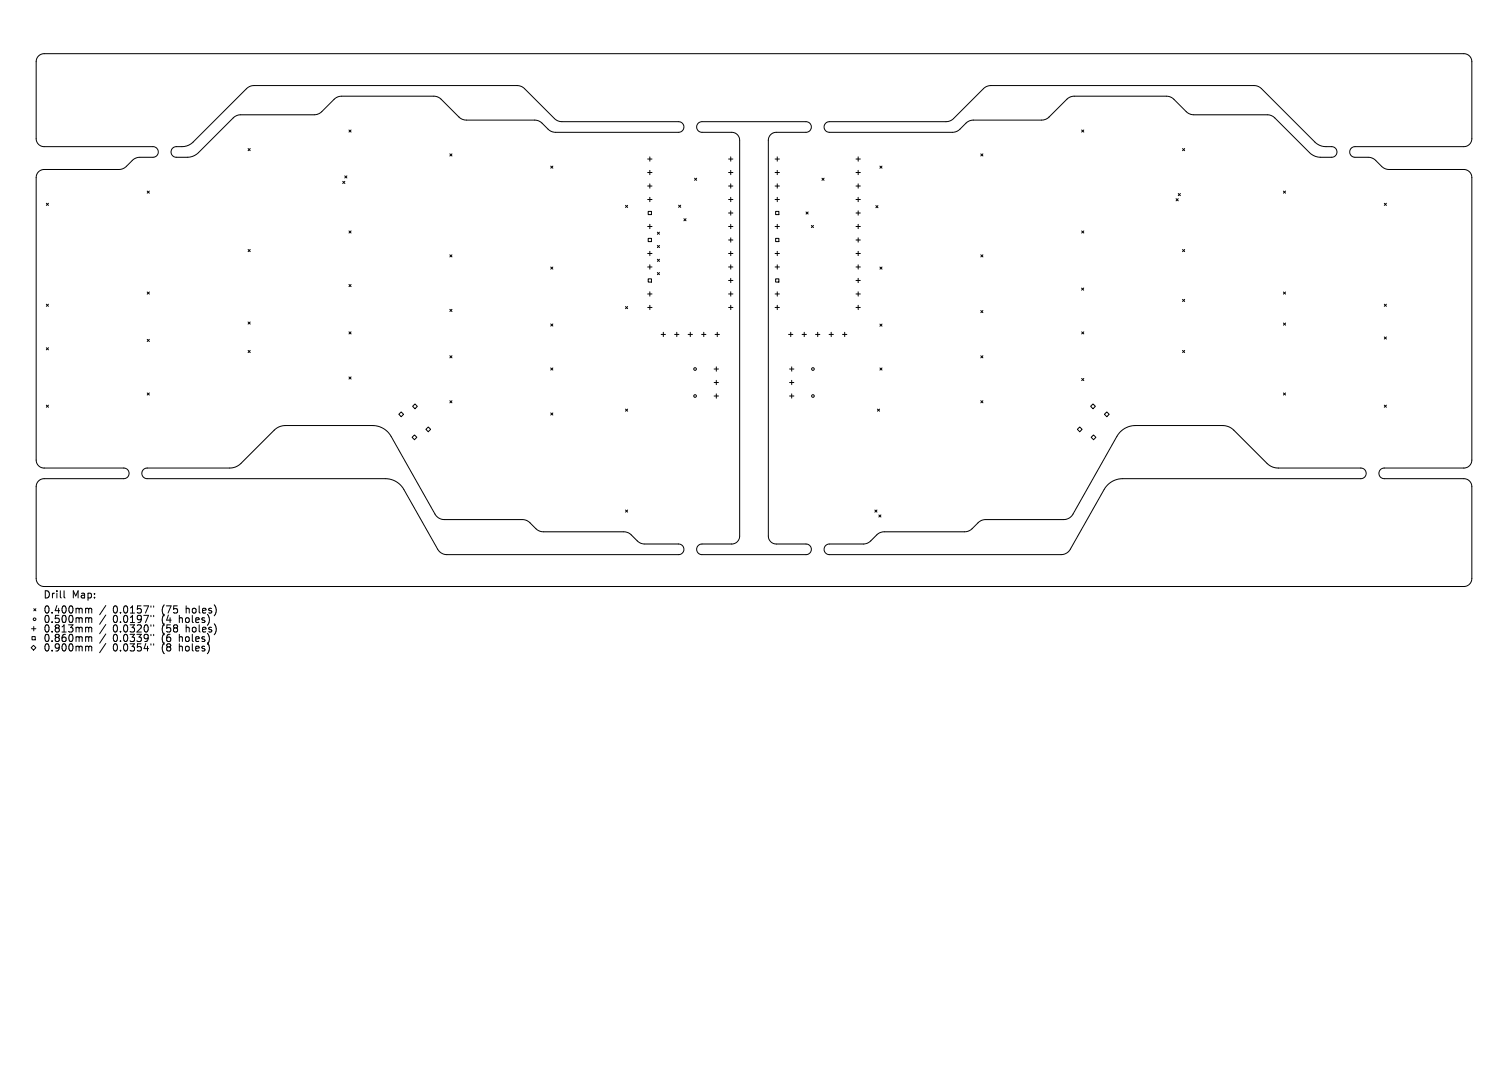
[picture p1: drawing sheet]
<svg xmlns="http://www.w3.org/2000/svg" width="420mm" height="297mm" viewBox="0 0 420 297" stroke-linecap="round" stroke-linejoin="round" font-family="sans-serif">
<defs><g id="words">
<g font-size="2.8">
<text x="12" y="166.8">Drill</text>
<text x="20" y="166.8">Map:</text>
<text x="12" y="171">0.400mm</text>
<text x="12" y="173.7">0.500mm</text>
<text x="31.4" y="171">0.0157&quot;</text>
<text x="31.4" y="173.7">0.0197&quot;</text>
<text x="45.2" y="171">(75</text>
<text x="45.2" y="173.7">(4</text>
<text x="50.1" y="173.7">holes)</text>
<text x="52" y="171">holes)</text>
<text x="12" y="176.3">0.813mm</text>
<text x="12" y="179">0.860mm</text>
<text x="31.4" y="176.3">0.0320&quot;</text>
<text x="31.4" y="179">0.0339&quot;</text>
<text x="45.2" y="176.3">(58</text>
<text x="45.2" y="179">(6</text>
<text x="50.1" y="179">holes)</text>
<text x="52" y="176.3">holes)</text>
<text x="12" y="181.6">0.900mm</text>
<text x="31.4" y="181.6">0.0354&quot;</text>
<text x="45.2" y="181.6">(8</text>
<text x="50.1" y="181.6">holes)</text>
</g>
</g></defs>
<g fill="none" stroke="#000" stroke-width=".28">
<path d="M10.7 15.6l.7-.4 .9-.3h395.4a2.22 2.22 0 0 1 2.2 2.3v21.6a2.22 2.22 0 0 1-2.2 2h-30.4a1.48 1.48 0 0 0-1.4 1.6 1.48 1.48 0 0 0 1.5 1.4h3.6l1 .2 .9 .5 2.3 2.1 1.4 .6h21.1a2.22 2.22 0 0 1 2.2 2.2v78.9a2.22 2.22 0 0 1-2.2 2h-22.3a1.48 1.48 0 0 0-1.4 1.5 1.48 1.48 0 0 0 1.5 1.4h22.4a2.22 2.22 0 0 1 2 2.3v25.7a2.22 2.22 0 0 1-2.2 2.1l-395.6-.1a2.22 2.22 0 0 1-2-2.2v-25.7a2.22 2.22 0 0 1 2.2-2.1h22.3a1.48 1.48 0 0 0 1.3-1.5 1.48 1.48 0 0 0-1.4-1.4h-22.4a2.22 2.22 0 0 1-2-2.2v-78.9a2.22 2.22 0 0 1 2.2-2h21.1l1.4-.6 2.2-2.1 .9-.5 1.1-.2h3.7a1.48 1.48 0 0 0 1.4-1.6 1.48 1.48 0 0 0-1.5-1.4h-30.5a2.22 2.22 0 0 1-2-2.2v-21.4l.1-.8zM97.2 36.2l.6 .6M97.8 36.2l-.6 .6M152.6 36l1.1 .6 1 .2h34.3a1.48 1.48 0 0 0 1.5-1.5 1.48 1.48 0 0 0-1.5-1.4l-33.3-.1-1.3-.8-8.5-8.5-1.6-.7h-73.6l-1.2 .3-.8 .6-14.9 14.8a4.4 4.4 0 0 1-3.1 1.3h-1.6a1.48 1.48 0 0 0-1.5 1.5 1.48 1.48 0 0 0 1.5 1.5h3.1a4.4 4.4 0 0 0 3.1-1.3l9.7-9.7 1-.7 1-.2h21l1.4-.6 4-4 1.5-.5h26.4l1.4 .7 5.3 5.2 1.1 .6 20 .1 1.5 .6 2 2M194.5 34.3l1-.4h29a1.48 1.48 0 0 1 1.5 1.4 1.48 1.48 0 0 1-1.5 1.5h-8.3a2.22 2.22 0 0 0-2.2 2.2v110.2a2.22 2.22 0 0 0 2.2 2.2h8.3a1.48 1.48 0 0 1 1.5 1.5 1.48 1.48 0 0 1-1.5 1.5h-29a1.48 1.48 0 0 1-1.5-1.5 1.48 1.48 0 0 1 1.5-1.5h8.3a2.22 2.22 0 0 0 2.2-2.2v-110.2a2.22 2.22 0 0 0-2.2-2.2h-8.3a1.48 1.48 0 0 1-1.4-.9 1.48 1.48 0 0 1 .4-1.6zM292.2 32.6l-1.1 .6-1 .2-19.5 .1-1.2 .5-2.1 2M292.2 32.6l5.1-5.1 1.4-.7h26.7l1.3 .7 3.9 3.8 1.4 .6h20.9l1.1 .2 1 .7 9.7 9.7a4.4 4.4 0 0 0 3.1 1.3h3.1a1.48 1.48 0 0 0 1.5-1.5 1.48 1.48 0 0 0-1.5-1.5h-1.6a4.4 4.4 0 0 1-3.1-1.3l-14.9-14.8-.8-.6-1.3-.3h-73.5l-1.6 .7-8.5 8.5-1.4 .8-33.2 .1a1.48 1.48 0 0 0-1.5 1.4 1.48 1.48 0 0 0 1.5 1.5h34.3l1-.2 1-.6M301.3 36.2l.5 .6M301.8 36.2l-.5 .6M12.9 56.6l.6 .6M13.5 56.6l-.6 .6M41 53.2l.6 .6"/>
<path d="M41.6 53.2l-.6 .6M69.1 41.4l.6 .5M69.7 41.4l-.6 .5M95.5 50.5l.5 .6M96 49l.6 .5M96 50.5l-.5 .6M96.6 49l-.6 .5M125.3 42.8l.6 .6M125.9 42.8l-.6 .6M153.4 46.2l.6 .6M154 46.2l-.6 .6M174.2 57.2l.6 .6"/>
<path d="M174.8 57.2l-.6 .6M180.4 44.3h1.2M180.4 48h1.2M180.4 51.8h1.2M180.4 55.5h1.2M180.5 58.8h.9v.9h-.9zM181 43.7v1.2M181 47.4v1.2M181 51.2v1.2M181 54.9v1.2M189 57.1l.6 .6M189.6 57.1l-.6 .6"/>
<path d="M193.4 49.6l.6 .6M194 49.6l-.6 .6M202.9 44.3h1.2M202.9 48h1.2M202.9 51.8h1.2M202.9 55.5h1.2M202.9 59.3h1.2M203.5 43.7v1.2M203.5 47.4v1.2M203.5 51.2v1.2M203.5 54.9v1.2M203.5 58.7v1.2"/>
<path d="M215.9 44.3h1.2M215.9 48h1.2M215.9 51.8h1.2M215.9 55.5h1.2M216 58.8h.9v.9h-.9zM216.5 43.7v1.2M216.5 47.4v1.2M216.5 51.2v1.2M216.5 54.9v1.2M224.5 59l.6 .6M225.1 59l-.6 .6M228.9 49.6l.6 .6"/>
<path d="M229.5 49.6l-.6 .6M238.4 44.3h1.2M238.4 48h1.2M238.4 51.8h1.2M238.4 55.5h1.2M238.4 59.3h1.2M239 43.7v1.2M239 47.4v1.2M239 51.2v1.2M239 54.9v1.2M239 58.7v1.2M243.9 57.2l.6 .6"/>
<path d="M244.5 57.2l-.6 .6M245.1 46.2l.6 .6M245.7 46.2l-.6 .6M273.2 42.8l.5 .6M273.7 42.8l-.5 .6M327.6 55.3l.5 .6M328.1 55.3l-.5 .6M328.2 53.9l.5 .6M328.7 53.9l-.5 .6M329.3 41.4l.6 .5M329.9 41.4l-.6 .5M357.4 53.2l.6 .6"/>
<path d="M358 53.2l-.6 .6M385.5 56.6l.6 .6M386.1 56.6l-.6 .6M69.1 69.4l.6 .6M69.7 69.4l-.6 .6M97.2 79.2l.6 .6M97.2 64.3l.6 .6M97.8 79.2l-.6 .6M97.8 64.3l-.6 .6M125.3 70.9l.6 .6M125.9 70.9l-.6 .6M153.4 74.3l.6 .6"/>
<path d="M154 74.3l-.6 .6M180.4 63h1.2M180.4 70.6h1.2M180.4 74.3h1.2M180.5 66.4h.9v.9h-.9zM180.5 77.6h.9v.9h-.9zM181 62.4v1.2M181 70v1.2M181 73.7v1.2M183.1 75.9l.6 .6M183.1 64.6l.6 .6M183.1 68.3l.6 .6"/>
<path d="M183.1 72.2l.6 .6M183.7 64.6l-.6 .6M183.7 68.3l-.6 .6M183.7 72.2l-.6 .6M183.7 75.9l-.6 .6M190.5 60.9l.6 .6M191.1 60.9l-.6 .6M202.9 63h1.2M202.9 70.6h1.2M202.9 74.3h1.2M202.9 66.8h1.2M202.9 78.1h1.2"/>
<path d="M203.5 62.4v1.2M203.5 66.2v1.2M203.5 70v1.2M203.5 73.7v1.2M203.5 77.5v1.2M215.9 63h1.2M215.9 70.6h1.2M215.9 74.3h1.2M216 66.4h.9v.9h-.9zM216 77.6h.9v.9h-.9zM216.5 62.4v1.2M216.5 70v1.2"/>
<path d="M216.5 73.7v1.2M226 62.8l.6 .5M226.6 62.8l-.6 .5M238.4 63h1.2M238.4 70.6h1.2M238.4 74.3h1.2M238.4 66.8h1.2M238.4 78.1h1.2M239 62.4v1.2M239 66.2v1.2M239 70v1.2M239 73.7v1.2"/>
<path d="M239 77.5v1.2M245.1 74.3l.6 .6M245.7 74.3l-.6 .6M273.2 70.9l.5 .6M273.7 70.9l-.5 .6M301.3 64.3l.5 .6M301.8 64.3l-.5 .6M329.3 69.4l.6 .6M329.9 69.4l-.6 .6M12.9 84.7l.6 .6M12.9 96.8l.6 .6M13.5 84.7l-.6 .6"/>
<path d="M13.5 96.8l-.6 .6M41 81.3l.6 .6M41 94.5l.6 .6M41.6 81.3l-.6 .6M41.6 94.5l-.6 .6M69.1 89.6l.6 .6M69.1 97.5l.6 .6M69.7 89.6l-.6 .6M69.7 97.5l-.6 .6M97.2 92.4l.6 .6M97.8 92.4l-.6 .6M125.3 86.1l.6 .6"/>
<path d="M125.3 99l.6 .6M125.9 86.1l-.6 .6M125.9 99l-.6 .6M153.4 90.2l.6 .6M154 90.2l-.6 .6M174.2 85.3l.6 .6M174.8 85.3l-.6 .6M180.4 81.8h1.2M180.4 85.6h1.2M181 81.2v1.2M181 85v1.2M184.1 93.1h1.2"/>
<path d="M184.7 92.5v1.2M187.9 93.1h1.2M188.5 92.5v1.2M191.6 93.1h1.3M192.3 92.5v1.2M195.4 93.1h1.2M196 92.5v1.2M199.2 93.1h1.2M199.8 92.5v1.2M202.9 81.8h1.2M202.9 85.6h1.2M203.5 81.2v1.2"/>
<path d="M203.5 85v1.2M215.9 81.8h1.2M215.9 85.6h1.2M216.5 81.2v1.2M216.5 85v1.2M219.6 93.1h1.2M220.2 92.5v1.2M223.4 93.1h1.2M224 92.5v1.2M227.1 93.1h1.2M227.7 92.5v1.2M230.9 93.1h1.2"/>
<path d="M231.5 92.5v1.2M234.6 93.1h1.3M235.3 92.5v1.2M238.4 81.8h1.2M238.4 85.6h1.2M239 81.2v1.2M239 85v1.2M245.1 90.2l.6 .6M245.7 90.2l-.6 .6M273.2 86.4l.5 .6M273.2 99l.5 .6M273.7 86.4l-.5 .6"/>
<path d="M273.7 99l-.5 .6M301.2 80.2l.6 .6M301.3 92.4l.5 .6M301.8 80.2l-.6 .6M301.8 92.4l-.5 .6M329.3 83.3l.6 .6M329.3 97.5l.6 .6M329.9 83.3l-.6 .6M329.9 97.5l-.6 .6M357.4 81.3l.6 .6M357.5 89.9l.6 .6M358 81.3l-.6 .6"/>
<path d="M358.1 89.9l-.6 .6M385.5 84.7l.6 .6M385.5 93.8l.6 .6M386.1 84.7l-.6 .6M386.1 93.8l-.6 .6M12.9 112.8l.6 .6M13.5 112.8l-.6 .6M41 109.4l.6 .6M41.6 109.4l-.6 .6M97.2 104.9l.6 .6M97.8 104.9l-.6 .6M111.1 115.3l.6-.6 .7 .6-.7 .7z"/>
<path d="M114.9 113.1l.7-.7 .6 .7-.6 .7zM118.6 119.5l.7-.7 .6 .7-.6 .7zM125.3 111.5l.6 .6M125.9 111.5l-.6 .6M153.4 102.4l.6 .6M153.4 114.9l.6 .6M154 102.4l-.6 .6M154 114.9l-.6 .6M174.2 113.9l.6 .6M174.8 113.9l-.6 .6M198.9 102.7h1.2M198.9 106.5h1.2"/>
<path d="M198.9 110.2h1.2M199.5 102.1v1.2M199.5 105.9v1.2M199.5 109.6v1.2M219.9 102.7h1.2M219.9 106.5h1.2M219.9 110.2h1.2M220.5 102.1v1.2M220.5 105.9v1.2M220.5 109.6v1.2M244.4 113.9l.6 .6M245 113.9l-.6 .6"/>
<path d="M245.1 102.4l.6 .6M245.7 102.4l-.6 .6M273.2 111.5l.5 .6M273.7 111.5l-.5 .6M300 119.5l.7-.7 .7 .7-.7 .7zM301.3 105.3l.5 .6M301.8 105.3l-.5 .6M303.7 113.1l.7-.7 .7 .7-.7 .7zM307.6 115.3l.7-.6 .6 .6-.6 .7zM357.4 109.4l.6 .6M358 109.4l-.6 .6M385.5 112.8l.6 .6"/>
<path d="M386.1 112.8l-.6 .6M39.9 130.7l1.1-.4h23a4.4 4.4 0 0 0 3.1-1.3l9.3-9.2a4.4 4.4 0 0 1 3.1-1.3h24.3a5.9 5.9 0 0 1 5.1 3l12.3 21.6 .6 .8 .9 .5 1 .2h22l1.5 .6 2.2 2.1 1.4 .7h23.2l1.4 .6 2.3 2.1 1.1 .6 10.2 .1a1.48 1.48 0 0 1 1.5 1.5 1.48 1.48 0 0 1-1.5 1.5l-65.3-.1-1.1-.6-.7-.8-9.4-16.7a5.9 5.9 0 0 0-5.2-3h-66.3a1.48 1.48 0 0 1-1.4-.9 1.48 1.48 0 0 1 .3-1.6zM115.4 121.1l.7 .6-.7 .7-.6-.7zM303.9 121.7l.7-.6 .6 .6-.6 .7zM174.2 142l.6 .6M174.8 142l-.6 .6M229.9 151.9l1-.5 10.3-.1 1.1-.6 2.3-2.1 1.4-.6h23.2l1.4-.7 2.2-2.1 1.5-.6h22l1-.2 .9-.5 .6-.8 12.3-21.6a5.9 5.9 0 0 1 5.1-3h24.3a4.4 4.4 0 0 1 3.1 1.3l9.3 9.2a4.4 4.4 0 0 0 3.1 1.3h23a1.48 1.48 0 0 1 1.5 1.5 1.48 1.48 0 0 1-1.5 1.4h-66.3a5.9 5.9 0 0 0-5.2 3l-9.4 16.7-.7 .8-1.1 .6-65.3 .1a1.48 1.48 0 0 1-1.4-.9 1.48 1.48 0 0 1 .3-1.6zM243.7 142l.5 .6M244.2 142l-.5 .6M244.8 143.3l.5 .6M245.3 143.3l-.5 .6M8.8 175h1.2"/>
<path d="M8.9 177.2h.9v.9h-.9zM9.3 179.6l.7 .7-.7 .7-.6-.7zM9.4 174.4v1.2M9.4 169.4l.6 .6M10 169.4l-.6 .6M17.8 164.4v1.8l.3 .2M24.1 169.3l.6 .3M24.1 172l.6 .2M24.1 174.6l.6 .3M24.1 177.2l.6 .3M24.1 179.9l.6 .3M24.7 169.6l.3-.3 .5 .1 .1 1.2"/>
<path d="M24.7 169.6v1M24.7 172.2v1.1M24.7 174.9v1M24.7 177.5v1.1M24.7 172.2l.3-.2h.5l.1 1.3M24.7 174.9l.3-.3 .5 .1 .1 1.2M24.7 177.5l.3-.3 .5 .1 .1 1.3M29.5 168.6l-1.7 2.5M29.5 171.2l-1.7 2.6M29.5 173.8l-1.7 2.6M29.5 176.5l-1.7 2.5M29.5 179.1l-1.7 2.6"/>
<path d="M42 168.6v.4M42 171.3v.4M42 173.9v.4M42 176.6v.3M42 179.2v.4M42.8 168.6v.4M42.8 171.3v.4M42.8 173.9v.4M42.8 176.6v.3M42.8 179.2v.4M24.7 180.2v1M24.7 180.2l.3-.3 .5 .1 .1 1.2"/>
<circle cx="193.6" cy="102.7" r=".37"/>
<circle cx="193.6" cy="110.2" r=".37"/>
<circle cx="226.4" cy="102.7" r=".37"/>
<circle cx="226.4" cy="110.2" r=".37"/>
<circle cx="9.6" cy="172.4" r=".37"/>
</g>
<use href="#words"/>
</svg>
